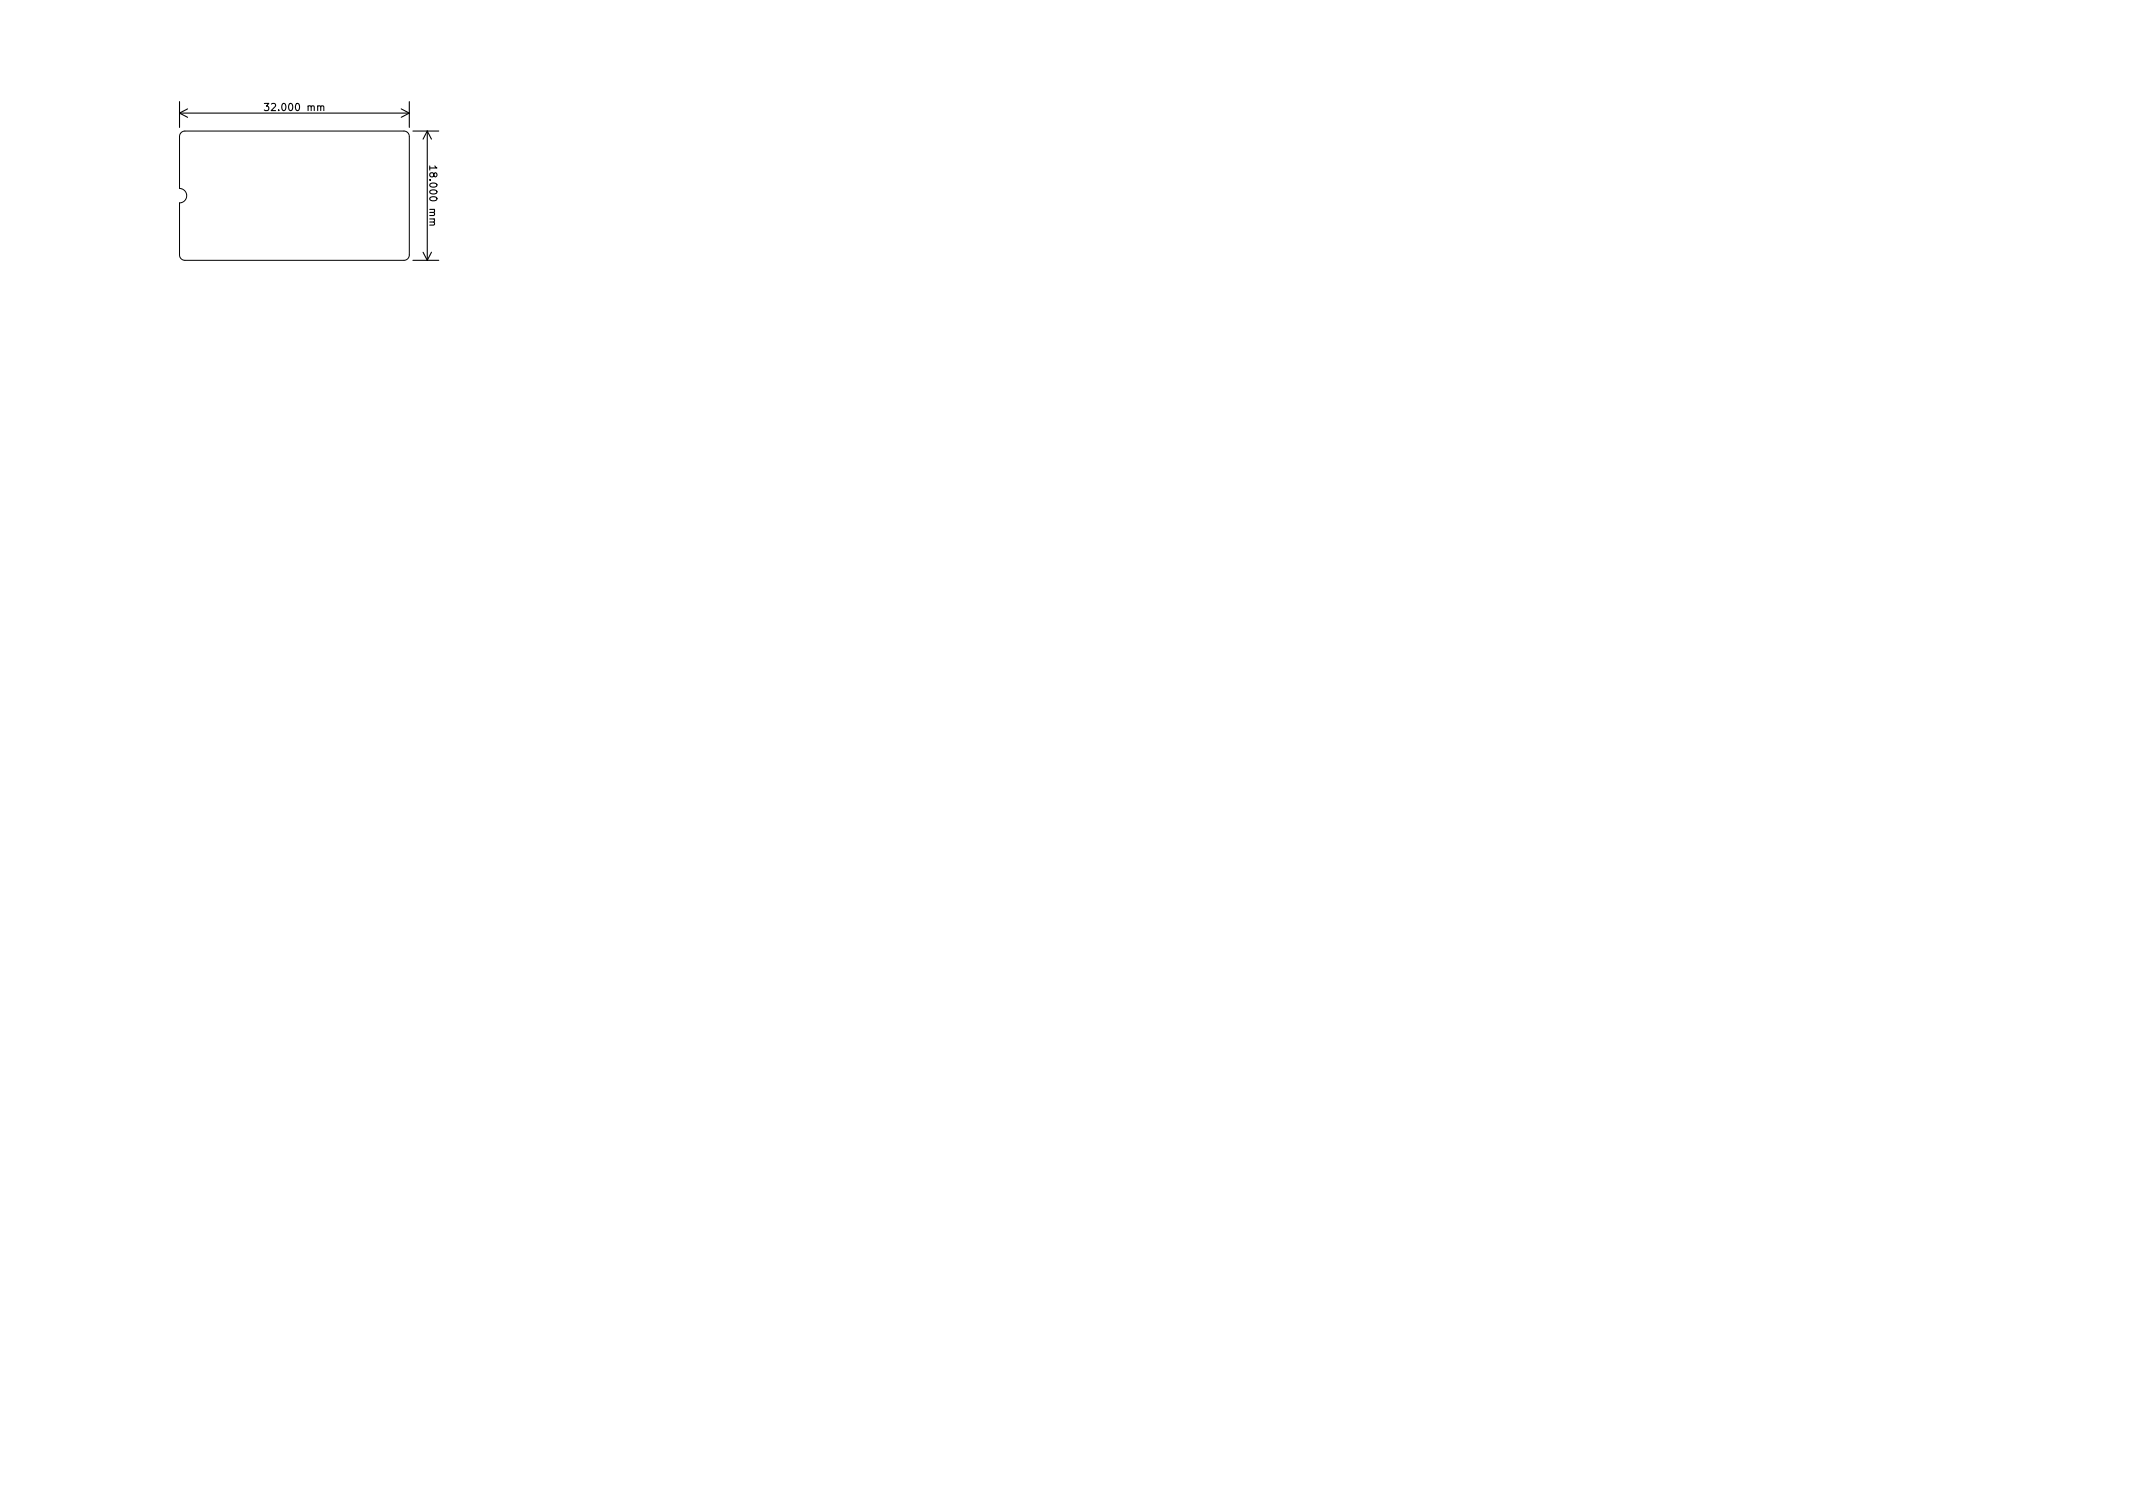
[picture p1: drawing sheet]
<svg xmlns="http://www.w3.org/2000/svg" width="297mm" height="210mm" viewBox="0 0 297 210" stroke-linecap="round" stroke-linejoin="round" font-family="sans-serif">
<defs><g id="words">
<g font-size="1.4">
<text x="37.4" y="15.4">32.000 mm</text>
<text x="59.8" y="23.7" transform="rotate(90 59.8 23.7)">18.000 mm</text>
</g>
</g></defs>
<path d="M25.2 18.5l.6-.3h30.5a.75 .75 0 0 1 .7 .8v16.5a.75 .75 0 0 1-.7 .7h-30.5a.75 .75 0 0 1-.8-.7v-7.3a1 1 0 0 0 1-1 1 1 0 0 0-1-1v-7.2z" fill="none" stroke="#000" stroke-width=".14"/>
<g fill="none" stroke="#000" stroke-width=".15">
<path d="M25 15.7h32M25 14.1v3.6M25 15.7l1.1 .6M26.1 15.2l-1.1 .5M36.8 14.4h.6l-.3 .4 .3 .1v.4l-.2 .1-.4-.1M44.7 14.9l.1-.2 .2 .1 .1 .6M55.9 15.2l1.1 .5M57 14.1v3.6M57 15.7l-1.1 .6M57.5 18.2h3.6M59.5 18.2v18M59.5 18.2l-.6 1.2"/>
<path d="M59.5 18.2l.6 1.2M57.5 36.2h3.6M58.9 35.1l.6 1.1M59.8 23.1v.6M60.1 35.1l-.6 1.1M60.4 30.9l.1 .2v.2h-.7M60.6 23.1l.2 .3h-1"/>
</g>
<use href="#words"/>
</svg>
